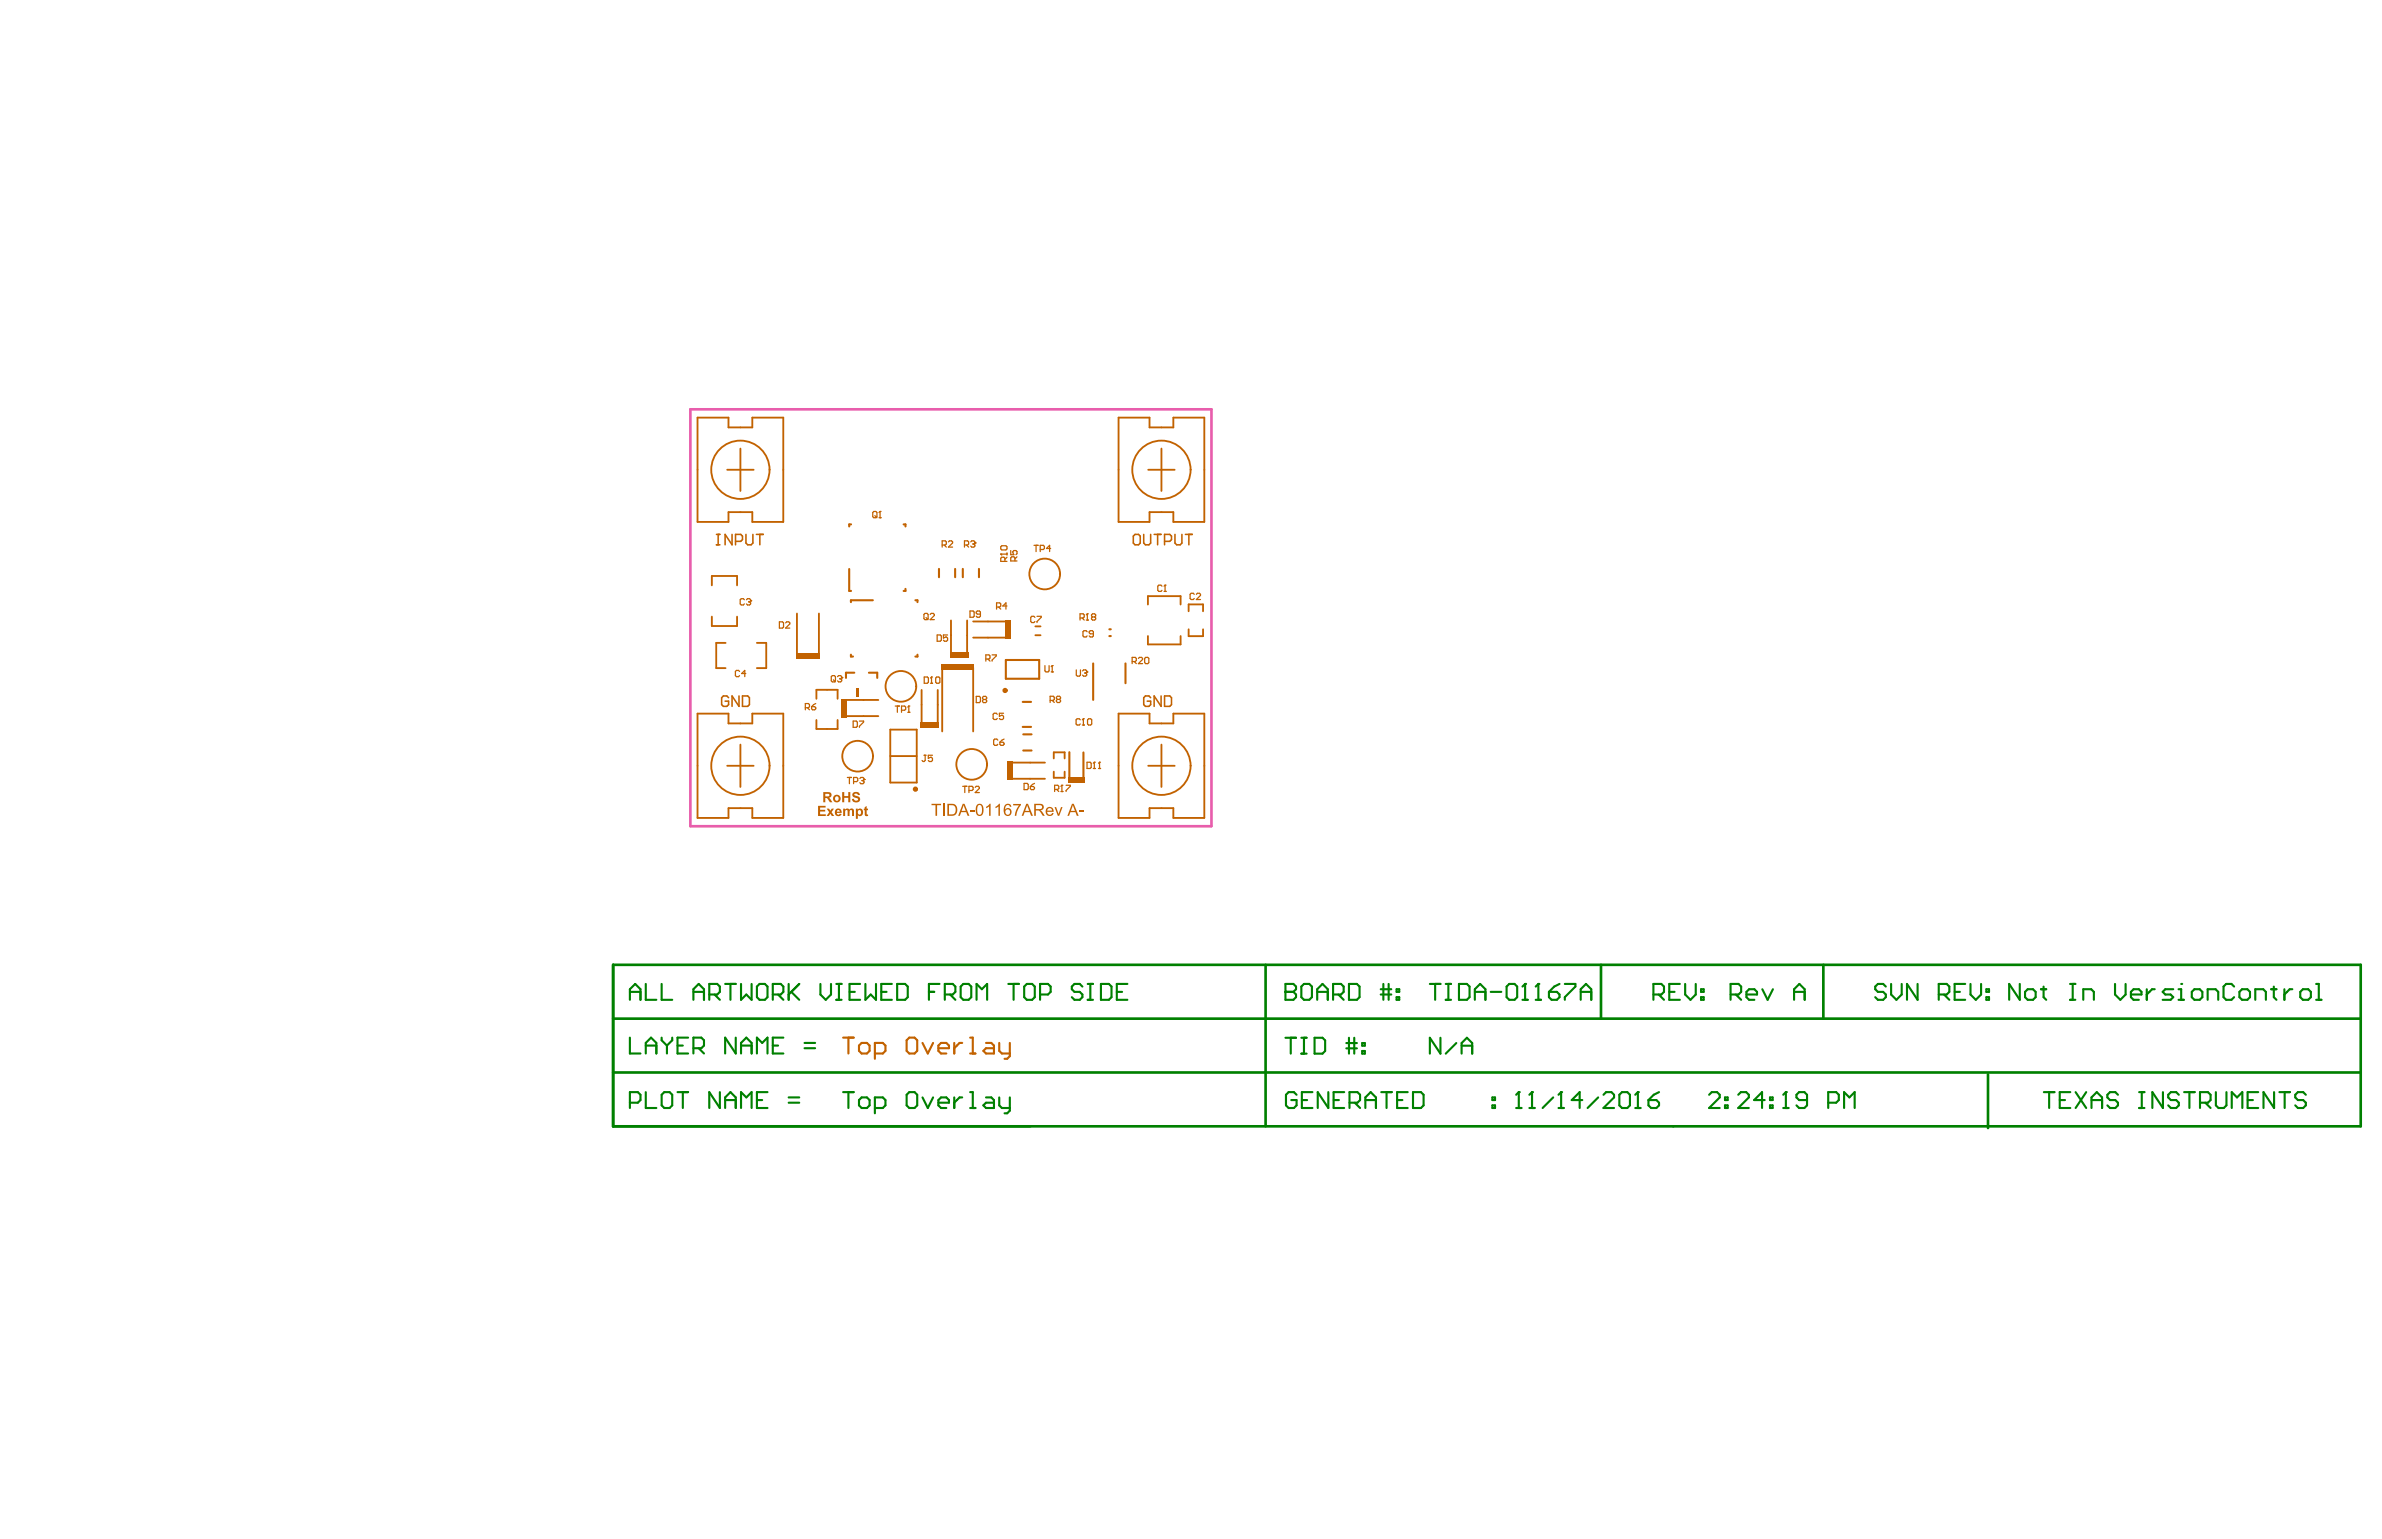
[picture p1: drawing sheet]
<svg xmlns="http://www.w3.org/2000/svg" width="432mm" height="279mm" viewBox="0 0 432 279" stroke-linecap="round" stroke-linejoin="round" font-family="sans-serif">
<path d="M125.1 74.2h94.5v75.6h-94.5z" fill="none" stroke="#e85dac" stroke-width=".48"/>
<path d="M111.1 174.9v29.3h316.8v-29.3h-316.7v29.3M229.4 174.9v29.3M290.2 174.9v9.8M330.5 174.9v9.8M111.1 194.5h316.7M111.1 184.7h316.8M360.4 194.8v9.7" fill="none" stroke="#008000" stroke-width=".48"/>
<g fill="none" stroke="#008000" stroke-width=".38">
<path d="M366.1 178.4v2.9l-1.9-2.9v2.9M367.6 179.4h.9l.5 .4v1l-.5 .5h-.9l-.5-.5v-1zM370 179.4h.9M370.5 178.9v1.9l.4 .5M375.3 178.4h.9M375.7 178.4v2.9M383.4 178.4v1.9l1 1 .9-1v-1.9M389.2 179.4v1.9M390.6 179.4h-.5l-.9 .9M394 179.4h-1.5l-.5 .4 .5 .5h1l.5 .5-.5 .5h-1.5M394.9 179.4h.5v1.9M375.3 181.3h.9"/>
<path d="M377.6 181.3v-1.9h1.5l.5 .4v1.5M386.3 180.3h1.9v-.5l-.5-.4h-.9l-.5 .4v1l.5 .5h.9M394.9 181.3h1"/>
</g>
<circle cx="395.4" cy="178.4" r=".19" fill="#008000"/>
<g fill="none" stroke="#008000" stroke-width=".38">
<path d="M233 178.4v2.9h1.5l.4-.5v-.5l-.4-.5h-1.5M397.8 179.4h1l.4 .4v1l-.4 .5h-1l-.5-.5v-1zM405 178.9l-.5-.5h-.9l-.5 .5v1.9l.5 .5h.9l.5-.5M406.4 179.4h1l.5 .4v1l-.5 .5h-1l-.4-.5v-1zM411.7 179.4h1M412.2 178.9v1.9l.5 .5M414.1 179.4v1.9M415.5 179.4h-.4l-1 .9M417.5 179.4h.9l.5 .4v1l-.5 .5h-.9l-.5-.5v-1zM419.9 178.4h.4v2.9M114.2 199.9h1.4l.5-.4v-1l-.5-.5h-1.4v2.9M117.1 198v2.9h1.9"/>
<path d="M119.9 198.5l.5-.5h1l.5 .5v1.9l-.5 .5h-1l-.5-.5zM122.8 198h1.9M123.8 198v2.9M130.5 198v2.9l-1.9-2.9v2.9M131.5 199.5h1.9M137.2 199.5h1M139.1 198h-1.9v2.9h1.9M143 199.9h1.9M143 199h1.9M235 198.5l-.4-.5h-1l-.5 .5v1.9l.5 .5h1l.4-.5v-.9h-.9M236 199.5h1M237.9 198h-1.9v2.9h1.9"/>
<path d="M240.8 198v2.9l-1.9-2.9v2.9M241.8 199.5h.9M243.7 198h-1.9v2.9h1.9M244.6 199.9h1.5l.4-.4v-1l-.4-.5h-1.5v2.9M245.6 199.9l.9 1M247.5 199.5h1.9M250.4 198h1.9M251.3 198v2.9M253.3 199.5h.9M255.2 198h-1.9v2.9h1.9M256.1 198h1.5l.5 .5v1.9l-.5 .5h-1.5zM270.5 199h.5v.5h-.5z"/>
<path d="M400.2 181.3v-1.9h1.4l.5 .4v1.5M408.8 181.3v-1.9h1.5l.4 .4v1.5M419.9 181.3h.9M131.5 200.9v-1.9l.9-1 1 1v1.9M134.3 200.9v-2.9l1 1 1-1v2.9M247.5 200.9v-1.9l1-1 .9 1v1.9M270.5 200.4h.5v.5h-.5z"/>
</g>
<circle cx="233" cy="179.8" r=".19" fill="#008000"/>
<g fill="none" stroke="#008000" stroke-width=".38">
<path d="M233 178.4h1.5l.4 .5v.5l-.4 .4h-1.5M235.9 178.9l.5-.5h.9l.5 .5v1.9l-.5 .5h-.9l-.5-.5zM238.8 179.8h1.9M244.5 178.4h1.5l.5 .5v1.9l-.5 .5h-1.5zM250.3 179.4h1.9M250.8 178.4v2.9M251.7 178.4v2.9M253.2 179.4h.4v.4h-.4zM238.8 181.3v-1.9l.9-1 1 1v1.9M241.7 180.3h1.4l.5-.5v-.9l-.5-.5h-1.4v2.9M242.6 180.3l1 1M250.3 180.3h1.9"/>
<path d="M253.2 180.8h.4v.5h-.4zM309.8 198.5l.5-.5h1l.4 .5v.5l-1.9 1.9h1.9M312.7 199h.5v.5h-.5zM315.1 198.5l.5-.5h.9l.5 .5v.5l-1.9 1.9h1.9M319.9 199.5h-1.9l1.4-1.5v2.9M320.9 199h.4v.5h-.4zM323.7 198v2.9M312.7 200.4h.5v.5h-.5zM320.9 200.4h.4v.5h-.4zM323.3 200.9h.9"/>
</g>
<circle cx="323.7" cy="198" r=".19" fill="#008000"/>
<g fill="none" stroke="#008000" stroke-width=".38">
<path d="M302.6 179.8h1M304.5 178.4h-1.9v2.9h1.9M305.5 178.4v1.9l.9 1 1-1v-1.9M308.4 179.4h.4v.4h-.4zM319.5 179.4l.9 1.9 1-1.9M325.2 179.8h1.9M114.2 188.1v2.9h1.9M117.1 191v-1.9l.9-1 1 1v1.9M117.1 189.6h1.9M119.9 188.1v.5l1 1M120.9 189.6v1.4M121.9 188.1v.5l-1 1"/>
<path d="M122.8 189.6h1M124.7 188.1h-1.9v2.9h1.9M125.7 190.1h1.4l.5-.5v-1l-.5-.5h-1.4v2.9M126.7 190.1l.9 .9M133.4 188.1v2.9l-1.9-2.9v2.9M134.3 189.6h2M134.3 191v-1.9l1-1 1 1v1.9M137.2 191v-2.9l1 1 .9-1v2.9M140.1 189.6h.9M142 188.1h-1.9v2.9h1.9M145.8 190.1h2M145.8 189.1h2"/>
<path d="M152.8 198h2M153.8 198v2.9M156.2 199h1l.4 .5v.9l-.4 .5h-1l-.5-.5v-.9zM164.3 198.5l.5-.5h1l.5 .5v1.9l-.5 .5h-1l-.5-.5zM167.2 199l1 1.9 .9-1.9M170.1 199.9h1.9v-.4l-.5-.5h-.9l-.5 .5v.9l.5 .5h.9M173 199v1.9M174.4 199h-.5l-.9 .9M175.9 198h.4v2.9M178.7 199h1l.5 .5v1.4h-1.5l-.4-.5 .4-.5h1.5M181.1 199v1.4l.5 .5h1.5M183.1 199v2.4l-.5 .5h-.5"/>
<path d="M233 188.2h1.9M234 188.2v2.8M235.9 188.2h1M235.9 191h1M236.4 188.2v2.8M238.3 188.2h1.4l.5 .4v2l-.5 .4h-1.4zM244.1 190.1h1.9M244.1 189.1h1.9M244.5 188.2v2.8M245.5 188.2v2.8M246.9 189.1h.5v.5h-.5zM246.9 190.6h.5v.4h-.5z"/>
<path d="M261.1 188.2v2.8l-1.9-2.8v2.8M264 189.1l-1.9 1.9M265 189.6h1.9M265 191v-1.9l.9-.9 1 .9v1.9M275.3 198v2.9M299.7 180.3h1.5l.4-.5v-.9l-.4-.5h-1.5v2.9M300.7 180.3l.9 1M308.4 180.8h.4v.5h-.4zM313.7 180.3h1.4l.5-.5v-.9l-.5-.5h-1.4v2.9M314.7 180.3l.9 1M316.6 180.3h1.9v-.5l-.5-.4h-.9l-.5 .4v1l.5 .5h.9M323.7 198l-.4 .5"/>
<path d="M325.2 181.3v-1.9l1-1 .9 1v1.9M327.6 199.5h-1.5l-.4-.5v-.5l.4-.5h1l.5 .5v1.9l-.5 .5h-1l-.4-.5M331.4 199.9h1.5l.4-.4v-1l-.4-.5h-1.5v2.9M158.6 200.9h1.4l.5-.5v-.9l-.5-.5h-1.4v2.9M175.9 200.9h.9M274.8 200.9h1M334.3 200.9v-2.9l.9 1 1-1v2.9"/>
</g>
<circle cx="275.3" cy="198" r=".19" fill="#008000"/>
<path d="M275.3 198l-.5 .5M277.7 198v2.9M277.2 200.9h1" fill="none" stroke="#008000" stroke-width=".38"/>
<circle cx="277.7" cy="198" r=".19" fill="#008000"/>
<path d="M277.7 198l-.5 .5M281.6 199l-2 1.9M283 198v2.9M282.5 200.9h1" fill="none" stroke="#008000" stroke-width=".38"/>
<circle cx="283" cy="198" r=".19" fill="#008000"/>
<path d="M283 198l-.5 .5M286.8 199.5h-1.9l1.5-1.5v2.9M289.7 199l-1.9 1.9M290.7 198.5l.5-.5h.9l.5 .5v.5l-1.9 1.9h1.9M293.6 198.5l.4-.5h1l.5 .5v1.9l-.5 .5h-1l-.4-.5zM296.9 198v2.9M296.4 200.9h1" fill="none" stroke="#008000" stroke-width=".38"/>
<circle cx="296.9" cy="198" r=".19" fill="#008000"/>
<g fill="none" stroke="#008000" stroke-width=".38">
<path d="M259.2 178.4h1.9M260.2 178.4v2.9M262.1 178.4h.9M262.6 178.4v2.9M264.5 178.4h1.4l.5 .5v1.9l-.5 .5h-1.4zM267.4 179.8h1.9M270.2 179.8h2M273.6 178.4h.9l.5 .5v1.9l-.5 .5h-.9l-.5-.5v-1.9zM276.5 178.4v2.9M341.9 178.9l-.5-.5h-1l-.5 .5v.5l.5 .4h1l.5 .5v.5l-.5 .5h-1l-.5-.5M342.8 178.4v1.9l1 1 .9-1v-1.9M347.6 178.4v2.9l-1.9-2.9v2.9"/>
<path d="M354.3 179.8h1M356.2 178.4h-1.9v2.9h1.9M357.2 178.4v1.9l1 1 .9-1v-1.9M360.1 179.4h.5v.4h-.5zM262.1 181.3h.9M267.4 181.3v-1.9l.9-1 1 1v1.9M276 181.3h.9M296.9 198l-.5 .5M298.8 199.5h1.5l.4 .4v.5l-.4 .5h-1l-.5-.5zM300.7 198l-.9 .5-1 1M351.4 180.3h1.5l.5-.5v-.9l-.5-.5h-1.5v2.9M352.4 180.3l1 1"/>
<path d="M360.1 180.8h.5v.5h-.5z"/>
</g>
<circle cx="276.5" cy="178.4" r=".19" fill="#008000"/>
<path d="M276.5 178.4l-.5 .5M278.9 178.4v2.9M278.4 181.3h.9" fill="none" stroke="#008000" stroke-width=".38"/>
<circle cx="278.9" cy="178.4" r=".19" fill="#008000"/>
<g fill="none" stroke="#008000" stroke-width=".38">
<path d="M114.2 179.8h1.9M117.1 178.4v2.9h1.9M119.9 178.4v2.9h2M125.7 179.8h1.9M131.5 178.4h1.9M132.4 178.4v2.9M134.3 178.4v2.9l1-1 1 1v-2.9M137.2 178.9l.5-.5h.9l.5 .5v1.9l-.5 .5h-.9l-.5-.5zM143 178.4v2.9M143.4 179.8l1.5 1.5M144.9 178.4l-1.9 1.9M148.7 178.4v1.9l1 1 .9-1v-1.9"/>
<path d="M151.6 178.4h1M152.1 178.4v2.9M154 179.8h1M155.9 178.4h-1.9v2.9h1.9M156.9 178.4v2.9l.9-1 1 1v-2.9M159.8 179.8h.9M161.7 178.4h-1.9v2.9h1.9M162.6 178.4h1.5l.5 .5v1.9l-.5 .5h-1.5zM168.4 179.8h1M170.3 178.4h-1.9v2.9M174.6 178.4h1l.5 .5v1.9l-.5 .5h-1l-.5-.5v-1.9zM182.8 178.4h1.9"/>
<path d="M183.7 178.4v2.9M186.1 178.4h1l.5 .5v1.9l-.5 .5h-1l-.4-.5v-1.9zM196.2 178.9l-.5-.5h-.9l-.5 .5v.5l.5 .4h.9l.5 .5v.5l-.5 .5h-.9l-.5-.5M197.2 178.4h.9M197.7 178.4v2.9M199.6 178.4h1.4l.5 .5v1.9l-.5 .5h-1.4zM202.4 179.8h1M204.4 178.4h-2v2.9h2M278.9 178.4l-.5 .5M280.8 179.8h1.4l.5 .5v.5l-.5 .5h-.9l-.5-.5zM282.7 178.4l-1 .5-.9 .9M283.7 178.4h1.9v.5l-1.9 1.9v.5"/>
<path d="M286.5 179.8h2M114.2 181.3v-1.9l.9-1 1 1v1.9M125.7 181.3v-1.9l1-1 .9 1v1.9M128.6 180.3h1.4l.5-.5v-.9l-.5-.5h-1.4v2.9M129.5 180.3l1 1M140.1 180.3h1.4l.5-.5v-.9l-.5-.5h-1.4v2.9M141 180.3l1 1M151.6 181.3h1M171.3 180.3h1.4l.5-.5v-.9l-.5-.5h-1.4v2.9M172.2 180.3l1 1M177 181.3v-2.9l1 1 .9-1v2.9M188.5 180.3h1.5l.5-.5v-.9l-.5-.5h-1.5v2.9"/>
<path d="M197.2 181.3h.9M286.5 181.3v-1.9l1-1 1 1v1.9M370.5 198h1.9M371.5 198v2.9M373.4 199.5h.9M375.3 198h-1.9v2.9h1.9M376.3 198l1.9 2.9M378.2 198l-1.9 2.9M379.1 199.5h2M383.9 198.5l-.4-.5h-1l-.5 .5v.5l.5 .5h1l.4 .4v.5l-.4 .5h-1l-.5-.5M387.8 198h.9M388.3 198v2.9"/>
<path d="M392.1 198v2.9l-1.9-2.9v2.9M395 198.5l-.5-.5h-1l-.5 .5v.5l.5 .5h1l.5 .4v.5l-.5 .5h-1l-.5-.5M395.9 198h1.9M396.9 198v2.9M398.8 199.9h1.4l.5-.4v-1l-.5-.5h-1.4v2.9M399.8 199.9l.9 1M401.7 198v2.4l.5 .5h.9l.5-.5v-2.4M407.4 199.5h1M409.4 198h-2v2.9h2M412.2 198v2.9l-1.9-2.9v2.9M413.2 198h1.9M414.2 198v2.9"/>
<path d="M418 198.5l-.5-.5h-.9l-.5 .5v.5l.5 .5h.9l.5 .4v.5l-.5 .5h-.9l-.5-.5M379.1 200.9v-1.9l1-1 1 1v1.9M387.8 200.9h.9M404.6 200.9v-2.9l.9 1 1-1v2.9"/>
</g>
<g fill="none" stroke="#c26200" stroke-width=".34">
<path d="M126.4 75.7h5.7v1.8h4.3v-1.8h5.6v18.9h-5.6v-1.7h-4.3v1.7h-5.7zM202.8 75.7h5.6v1.8h4.3v-1.8h5.6v18.9h-5.6v-1.7h-4.3v1.7h-5.6zM131.8 85.2h4.8M134.2 81.3v7.7M208.1 85.2h4.8M210.5 81.3v7.7M129 106.1v-1.7h4.6v1.7M129 111.8v1.7h4.6v-1.7M131.5 116.6h-1.7v4.5h1.7M137.2 116.6h1.7v4.5h-1.7M144.5 111.2v7.7M148.5 111.2v7.7"/>
<path d="M172.4 112.5v6.3M175.3 112.5v6.3M176.4 115.6h6.3M176.4 112.7h6.3M187.7 113.6h.9M187.7 115.2h.9M208.1 109.6v-1.5h5.9v1.5M208.1 115.3v1.5h5.9v-1.5M215.5 110.8v-1.2h2.6v1.2M215.5 114.1v1.2h2.6v-1.2M126.4 129.4h5.7v1.8h4.3v-1.8h5.6v18.9h-5.6v-1.8h-4.3v1.8h-5.7zM131.8 138.8h4.8"/>
<path d="M134.2 135v7.7M148 126.7v-1.6h3.8v1.6M148 130.5v1.7h3.8v-1.7M152.9 129.8h6.3M152.9 126.9h6.3M161.4 132.3h4.8v9.6h-4.8zM161.4 137.1h4.8M167.1 125.1v6.3M170 125.1v6.3M170.8 121.1v11.5M176.4 121.1v11.5M183.1 138.3h6.3"/>
<path d="M191 137.5v-1.1h2v1.1M191 139.9v1.1h2v-1.1M202.8 129.4h5.6v1.8h4.3v-1.8h5.6v18.9h-5.6v-1.8h-4.3v1.8h-5.6zM208.1 138.8h4.8M210.5 135v7.7M183.1 141.2h6.3"/>
</g>
<g fill="none" stroke="#c26200" stroke-width=".38">
<path d="M154.3 95.1h-.4v.4M163.8 95.1h.3v.4M153.9 103.2v3.9h.4M154.3 118.7v.3h.3M158.2 108.8h-3.9v.4M164.1 106.8v.3h-.3M165.9 108.8h.4v.4M166.3 118.7v.3h-.4M170.2 103.1v1.6M173.1 103.1v1.6M174.5 103.1v1.6M177.5 103.1v1.6"/>
<path d="M182.3 119.7h6.1v3.4h-6.1zM201.1 114.1h.3M201.1 115.3h.3M154.9 122h-1.5v.9M157.5 122h1.5v.9M185.4 131.8h1.5M185.4 127.3h1.5M185.5 136.1h1.5M185.5 133.2h1.5M193.9 136.4v4.7M196.4 136.4v4.8M198.2 120.3v6.6"/>
<path d="M204 120.3v3.6"/>
</g>
<g fill="#c26200">
<path d="M155.2 124.8h.4v1.6h-.4z" fill-rule="evenodd"/>
<path d="M182.2 112.5h1v3.3h-1z" fill-rule="evenodd"/>
<path d="M182.7 138.1h.9v3.3h-.9z" fill-rule="evenodd"/>
<path d="M144.3 118.4h4.3v1h-4.3z" fill-rule="evenodd"/>
<path d="M172.2 118.3h3.3v1h-3.3z" fill-rule="evenodd"/>
<path d="M193.7 140.9h2.9v1h-2.9z" fill-rule="evenodd"/>
<path d="M166.9 130.9h3.3v1h-3.3z" fill-rule="evenodd"/>
<path d="M152.5 126.7h.9v3.3h-.9z" fill-rule="evenodd"/>
<path d="M170.6 120.4h6v1h-6z" fill-rule="evenodd"/>
</g>
<g fill="none" stroke="#c26200" stroke-width=".23">
<path d="M158.4 92.7h.4l.2 .2v.8l-.2 .2h-.4l-.2-.2v-.8zM158.6 93.5l.4 .4M159.3 93.9h.4M159.5 92.7h.1M159.5 92.7v1.2M159.5 92.7l-.2 .2M174.8 98.8h.6l.2-.2v-.3l-.2-.2h-.6v1.1M175.2 98.8l.4 .4M176 98.3l.2-.2h.3l.2 .3M176.3 98.6h.2M176.5 98.6l.2 .2-.2 .4h-.3l-.2-.2M176.7 98.4h.1"/>
<path d="M176.7 98.4l-.2 .2M181.6 99h.8l.1 .1v.4l-.1 .2h-.8l-.2-.2v-.4zM183.2 99.8v.8h.6l-.2-.4 .2-.4h.4l.2 .2v.4l-.2 .2M187.4 98.9h.8M187.8 98.9v1.1M188.6 99.6h.5l.2-.2v-.3l-.2-.2h-.5v1.1M190.5 99.4h-.8l.6-.5v1.1M134.9 108.7l-.2-.1h-.3l-.2 .1v.8l.2 .2h.3l.2-.2M135.3 108.7l.2-.1h.4l.2 .3M135.7 109.1h.2M135.9 109.1l.2 .2-.2 .4h-.4l-.2-.2M136.1 108.9h.1"/>
<path d="M136.1 108.9l-.2 .2M141.3 112.8h.5l.2 .1v.8l-.2 .2h-.5zM142.4 112.9l.2-.1h.4l.2 .1v.2l-.8 .8h.8M167.7 111.2h.4l.1 .2v.8l-.1 .2h-.4l-.2-.2v-.8zM167.9 112l.3 .4M168.6 111.4l.2-.2h.4l.2 .2v.2l-.8 .8h.8M169.9 115.1h.6l.1 .2v.8l-.1 .2h-.6zM171.8 115.1h-.8v.6l.6-.2 .2 .2v.4l-.2 .2h-.4l-.2-.2M175.8 110.8h.6l.2 .2v.7l-.2 .2h-.6zM177.7 111.4h-.5l-.2-.2 .2-.4h.3l.2 .2v.7l-.2 .2h-.3l-.2-.2M178.7 119.5h.6l.2-.2v-.4l-.2-.2h-.6v1.2M179.1 119.5l.4 .4"/>
<path d="M179.8 118.7h.8v.2l-.8 .8v.2M180.7 110.1h.5l.2-.2v-.4l-.2-.2h-.5v1.1M181 110.1l.4 .3M181.4 100.5h.1M181.4 100.5l.2 .2M181.4 100.5h1.1M182.2 101.8v-.6l-.2-.2h-.4l-.2 .2v.6h1.1M182.5 109.9h-.7l.6-.6v1.1M182.5 101l-.3 .4M182.5 100.3v.4M184 101.7v-.6l-.2-.1h-.4l-.2 .1v.6h1.2M184.4 101l-.4 .3"/>
<path d="M187.6 111.9l-.2-.2h-.4l-.1 .2v.8l.1 .2h.4l.2-.2M188 111.7h.7v.2l-.7 .8v.2M195.8 112.1h.6l.1-.2v-.4l-.1-.2h-.6v1.1M196.2 112.1l.3 .3M196.9 112.4h.4M197.1 114.5l-.2-.1h-.4l-.2 .1v.8l.2 .2h.4l.2-.2M197.1 111.3h.1M197.1 111.3l-.2 .2M197.1 111.3v1.1M198.1 111.9l-.2 .2 .2 .3h.3l.2-.2-.2-.3M198.1 111.9l-.2-.2 .2-.4h.3l.2 .2-.2 .4M198.1 111.9h.3"/>
<path d="M198.2 114.9h-.6l-.2-.2 .2-.3h.4l.2 .1v.8l-.2 .2h-.4l-.2-.2M205.2 120h.6l.2-.2v-.4l-.2-.2h-.6v1.1M205.6 120l.4 .3M206.4 119.4l.2-.2h.3l.2 .2v.2l-.7 .7h.7M207.7 119.2h.4l.2 .2v.7l-.2 .2h-.4l-.2-.2v-.7zM210.6 106.3l-.2-.2h-.3l-.2 .2v.7l.2 .2h.3l.2-.2M211 107.2h.4M211.2 106.1h.1M211.2 106.1v1.1M211.2 106.1l-.2 .2M216.5 107.8l-.2-.2h-.4l-.2 .2v.7l.2 .2h.4l.2-.2M216.9 107.8l.2-.2h.3l.2 .2v.2l-.7 .7h.7"/>
<path d="M134.1 121.7l-.2-.1h-.4l-.2 .1v.8l.2 .2h.4l.2-.2M135.2 122.1h-.8l.6-.5v1.1M146 128.3h.6l.1-.2v-.3l-.1-.2h-.6v1.1M146.4 128.3l.3 .4M147.1 128.1h.6l.2 .4-.2 .2h-.4l-.2-.2zM147.9 127.6l-.8 .5M150.9 122.5h.4l.1 .2v.7l-.1 .2h-.4l-.2-.2v-.7zM151.1 123.3l.3 .3M151.8 122.7l.2-.2h.4l.2 .4M152.2 123.1h.2M152.4 123.1l.2 .2-.2 .3h-.4l-.2-.2M152.6 122.9h.1"/>
<path d="M152.6 122.9l-.2 .2M154.7 130.7h.5l.2 .2v.8l-.2 .2h-.5zM155.8 130.7h.7v.2l-.7 .8v.2M162.3 128h.7M162.7 128v1.2M163.4 128.8h.6l.2-.2v-.4l-.2-.2h-.6v1.2M164.6 129.2h.3M164.7 128h.1M164.7 128l-.1 .2M164.7 128v1.2M167.5 136.9h.4M167.5 122.8h.6l.2 .1v.8l-.2 .2h-.6z"/>
<path d="M167.7 136.9v1l-.2 .2-.4-.2M168.7 123.9h.4M168.9 122.8h.1M168.9 122.8v1.1M168.9 122.8l-.2 .1M169 136.9h-.7v.6l.4-.2 .3 .2v.4l-.2 .2h-.3l-.2-.2M169.8 122.8h.4l.2 .1v.8l-.2 .2h-.4l-.2-.2v-.8zM177 126.3h.5l.2 .2v.7l-.2 .2h-.5zM178.3 126.8l-.2 .2 .2 .4h.4l.2-.2-.2-.4M178.3 126.8l-.2-.2 .2-.3h.4l.2 .2-.2 .3M178.3 126.8h.4M180.8 129.5l-.2-.2h-.4l-.2 .2v.8l.2 .2h.4l.2-.2"/>
<path d="M180.9 134.2l-.2-.2h-.4l-.2 .2v.8l.2 .1h.4l.2-.1M181.3 134.6h.5l.2 .4-.2 .1h-.4l-.1-.1zM181.9 129.3h-.7v.6l.3-.2 .4 .2v.4l-.2 .2h-.3l-.2-.2M182 134l-.7 .6M189.4 120.7v.9l.2 .2h.4l.2-.2v-.9M190.4 127h.5l.2-.2v-.4l-.2-.2h-.5v1.2M190.6 121.8h.3M190.7 127l.4 .4M190.7 120.7h.1M190.7 120.7v1.1M190.7 120.7l-.1 .2M191.7 126.8l-.2 .2 .2 .4h.4l.2-.2-.2-.4"/>
<path d="M191.7 126.8l-.2-.2 .2-.4h.4l.2 .2-.2 .4M191.7 126.8h.4M195.1 121.5v.9l.2 .2h.4l.2-.2v-.9M195.8 130.5l-.2-.2h-.3l-.2 .2v.8l.2 .2h.3l.2-.2M196.2 131.5h.4M196.2 121.7l.2-.2h.4l.2 .3M196.4 130.3h.1M196.4 130.3v1.2M196.4 130.3l-.2 .2M196.6 122h.2M196.8 122l.2 .2-.2 .4h-.4l-.2-.2M197 121.8h.1"/>
<path d="M197 121.8l-.2 .2M197.1 138.2h.5l.2 .2v.8l-.2 .1h-.5zM197.3 130.3h.4l.2 .2v.8l-.2 .2h-.4l-.2-.2v-.8zM198.2 139.3h.4M198.4 138.2h.1M198.4 138.2v1.1M198.4 138.2l-.2 .2M199.1 139.3h.4M199.3 138.2h.1M199.3 138.2v1.1M199.3 138.2l-.2 .2M153.6 141h.8"/>
<path d="M154 141v1.1M154.7 141.7h.6l.2-.2v-.3l-.2-.2h-.6v1.1M155.9 141.2l.2-.2h.3l.2 .3M156.2 141.5h.2M156.4 141.5l.2 .2-.2 .4h-.3l-.2-.2M156.6 141.3h.1M156.6 141.3l-.2 .2M174.5 142.6h.8M174.9 142.6v1.1M175.6 143.3h.6l.2-.2v-.3l-.2-.2h-.6v1.1M176.8 142.8l.2-.2h.3l.2 .2v.2l-.7 .7h.7M185.6 142h.6l.2 .2v.8l-.2 .2h-.6z"/>
<path d="M186.8 142.6h.5l.2 .4-.2 .2h-.3l-.2-.2zM187.5 142l-.7 .6M191.2 143.1h.5l.2-.1v-.4l-.2-.2h-.5v1.1M191.6 143.1l.3 .4M192.3 143.5h.4M192.5 142.4h.1M192.5 142.4l-.2 .2M192.5 142.4v1.1M193.3 142.4h.7v.2l-.7 .7v.2"/>
</g>
<g fill="none" stroke="#c26200" stroke-width=".28">
<path d="M129.9 96.9h.6M129.9 98.8h.6M130.2 96.9v1.9M132.7 96.9v1.9l-1.3-1.9v1.9M133.3 98.2h1l.3-.4v-.6l-.3-.3h-1v1.9M135.2 96.9v1.6l.3 .3h.7l.3-.3v-1.6M137.1 96.9h1.3M137.7 96.9v1.9M205.8 96.9h.6l.3 .3v1.3l-.3 .3h-.6l-.4-.3v-1.3zM207.3 96.9v1.6l.3 .3h.7l.3-.3v-1.6M209.2 96.9h1.3M209.8 96.9v1.9"/>
<path d="M211.1 98.2h1l.3-.4v-.6l-.3-.3h-1v1.9M213 96.9v1.6l.3 .3h.6l.4-.3v-1.6M214.9 96.9h1.2M215.5 96.9v1.9M132.1 126.5l-.3-.3h-.7l-.3 .3v1.3l.3 .3h.7l.3-.3v-.7h-.7M134 126.2v1.9l-1.3-1.9v1.9M134.6 126.2h.9l.4 .3v1.3l-.4 .3h-.9zM208.6 126.5l-.3-.3h-.7l-.3 .3v1.3l.3 .3h.7l.3-.3v-.7h-.6M210.5 126.2v1.9l-1.3-1.9v1.9M211.1 126.2h1l.3 .3v1.3l-.3 .3h-1z"/>
</g>
<g fill="#c26200">
<path d="M152.7 143.6h.3v.7h.8v-.7h.3v1.9h-.3v-.8h-.8v.8h-.3z"/>
<path d="M154.6 143.8l.6-.2 .6 .2 .1 .3-.4 .1-.3-.3-.3 .2 1 .5v.5l-.3 .3-.6 .1-.4-.3-.2-.3 .4-.1 .1 .3 .2 .1 .3-.1 .2-.2-.2-.1-.8-.4-.1-.3z"/>
<path d="M149.2 143.6h1.1l.3 .2 .1 .6-.4 .3 .6 .8h-.5l-.4-.7-.3-.1h-.1v.8h-.4zM149.6 143.9v.5h.6l.1-.1v-.3z"/>
<path d="M151 144.8a.7 .7 0 0 1 1.4 0 .7 .7 0 0 1-1.4 0zM151.5 144.5l-.1 .6 .5 .1 .1-.3v-.4l-.3-.1z"/>
</g>
<path d="M170.8 98.8h.6l.1-.2v-.3l-.1-.2h-.6v1.1M171.2 98.8l.3 .4M171.9 98.3l.2-.2h.4l.2 .2v.1l-.8 .8h.8" fill="none" stroke="#c26200" stroke-width=".23"/>
<g fill="#c26200">
<path d="M148.3 146.1h1.4v.3h-1v.4h.9v.3h-.9v.5h1v.4h-1.4z"/>
<path d="M149.9 146.6h.4l.2 .4 .3-.4h.4l-.5 .7 .5 .7h-.4l-.3-.5-.3 .5h-.4l.5-.7z"/>
<path d="M152.8 146.6h.4v.2l.3-.2h.3a.27 .27 0 0 0 .3 .2 .27 .27 0 0 0 .2-.2h.3l.2 .2v1.2h-.3l-.1-1-.1-.1-.3 .2v.9h-.3l-.1-1-.1-.1-.3 .2v.9h-.4z"/>
<path d="M156.8 146.4l.3-.3v.5h.2v.3h-.2v.6v.2h.2l.1 .2-.4 .1-.2-.2v-.9h-.2z"/>
<path d="M168.9 145.7h1.7v.3h-.7v1.9h-.3v-1.9h-.7z"/>
<path d="M151.5 146.8l.5-.2 .4 .2 .2 .6h-.9l.2 .3 .3-.2 .4 .1-.3 .3-.4 .1-.4-.2-.2-.5zM151.8 146.9l-.1 .3h.5l-.1-.3z"/>
<path d="M155.2 146.6h.3v.2l.2-.2h.4l.3 .5v.5l-.2 .3-.3 .1-.4-.2v.7h-.3zM155.6 146.9l-.1 .6 .4 .2 .2-.2v-.4l-.2-.2z"/>
</g>
<path d="M171.1 145.7v2.2" fill="none" stroke="#c26200" stroke-width=".29"/>
<g fill="#c26200">
<path d="M175.8 147h.8v.3h-.8z"/>
<path d="M178.8 146.3l.6-.6h.2v2.2h-.3v-1.7l-.5 .3z"/>
<path d="M180.5 146.3l.6-.6h.2v2.2h-.3v-1.7l-.5 .3z"/>
<path d="M183.7 145.8h1.4v.2l-.6 1-.3 .9h-.2l.1-.6 .6-1.3h-1z"/>
<path d="M191.2 146.3h.2l.5 1.3 .4-1.3h.3l-.6 1.6h-.2z"/>
<path d="M195.6 147h.9v.3h-.9z"/>
<path d="M171.7 145.7l1.2 .1 .4 .3 .2 .9-.3 .7-.5 .2h-1zM172 146v1.7l.9-.1 .3-.5-.1-.8-.3-.3z"/>
<path d="M174.5 145.7h.3l.9 2.2h-.3l-.3-.6h-.9l-.2 .6h-.3zM174.7 146l-.4 1h.8z"/>
<path d="M177.1 145.9l.3-.1h.4l.4 .5v1.1l-.2 .4-.3 .1h-.5l-.2-.4-.1-1zM177.3 146.1l-.1 .5v.7l.1 .3 .3 .1 .4-.3v-1l-.3-.4z"/>
<path d="M182.2 145.9l.6-.2 .5 .4v.2h-.2l-.2-.3h-.3l-.4 .5v.3l.6-.3 .3 .1 .2 .3v.6l-.3 .4h-.6l-.4-.4v-.9zM182.2 147.3a.5 .5 0 0 0 1 0 .5 .5 0 0 0-1 0z"/>
<path d="M186 145.7h.4l.8 2.2h-.3l-.2-.6h-1l-.2 .6h-.3zM186.2 146l-.4 1h.8z"/>
<path d="M187.5 145.7h1.1l.5 .2 .1 .4v.3l-.6 .3 .8 1h-.4l-.5-.8-.4-.1h-.3v.9h-.3zM187.8 146v.7h.9l.2-.4a.38 .38 0 0 0-.4-.3z"/>
<path d="M189.8 146.5l.3-.2 .5 .1 .2 .1 .2 .5v.2l-1.2 .1a.46 .46 0 0 0 .4 .4 .46 .46 0 0 0 .5-.3h.3l-.4 .5h-.5l-.4-.2-.2-.6zM190 146.7l-.2 .3h.9l-.3-.4z"/>
<path d="M194.3 145.7h.3l.9 2.2h-.3l-.2-.6h-1l-.2 .6h-.3zM194.5 146l-.4 1h.8z"/>
</g>
<g fill="none" stroke="#c26200" stroke-width=".38">
<path d="M152.8 188.1h2M153.8 188.1v2.9M155.7 189.6l.5-.5h1l.4 .5v.9l-.4 .5h-1l-.5-.5zM158.6 191h1.4l.5-.5v-.9l-.5-.5h-1.4v2.9M164.8 188.1h1l.5 .5v1.9l-.5 .5h-1l-.5-.5v-1.9zM167.2 189.1l1 1.9 .9-1.9M170.1 190.1h1.9v-.5l-.5-.5h-.9l-.5 .5v.9l.5 .5h.9M173 189.1v1.9M174.4 189.1h-.5l-.9 1M175.9 188.1h.4v2.9M175.9 191h.9M178.7 189.1h1l.5 .5v1.4h-1.5l-.4-.5 .4-.4h1.5"/>
<path d="M181.1 189.1v1.4l.5 .5h1.5M183.1 189.1v2.4l-.5 .5h-.5"/>
</g>
<g fill="none" stroke="#c26200" stroke-width=".47">
<circle cx="182.2" cy="125.2" r=".24"/>
<circle cx="165.9" cy="143.1" r=".24"/>
</g>
<g fill="none" stroke="#c26200" stroke-width=".34">
<circle cx="134.2" cy="85.2" r="5.3"/>
<circle cx="210.5" cy="85.2" r="5.3"/>
<circle cx="189.4" cy="104.1" r="2.78"/>
<circle cx="134.2" cy="138.8" r="5.3"/>
<circle cx="155.5" cy="137.1" r="2.78"/>
<circle cx="163.3" cy="124.4" r="2.78"/>
<circle cx="176.1" cy="138.6" r="2.78"/>
<circle cx="210.5" cy="138.8" r="5.3"/>
</g>
</svg>
